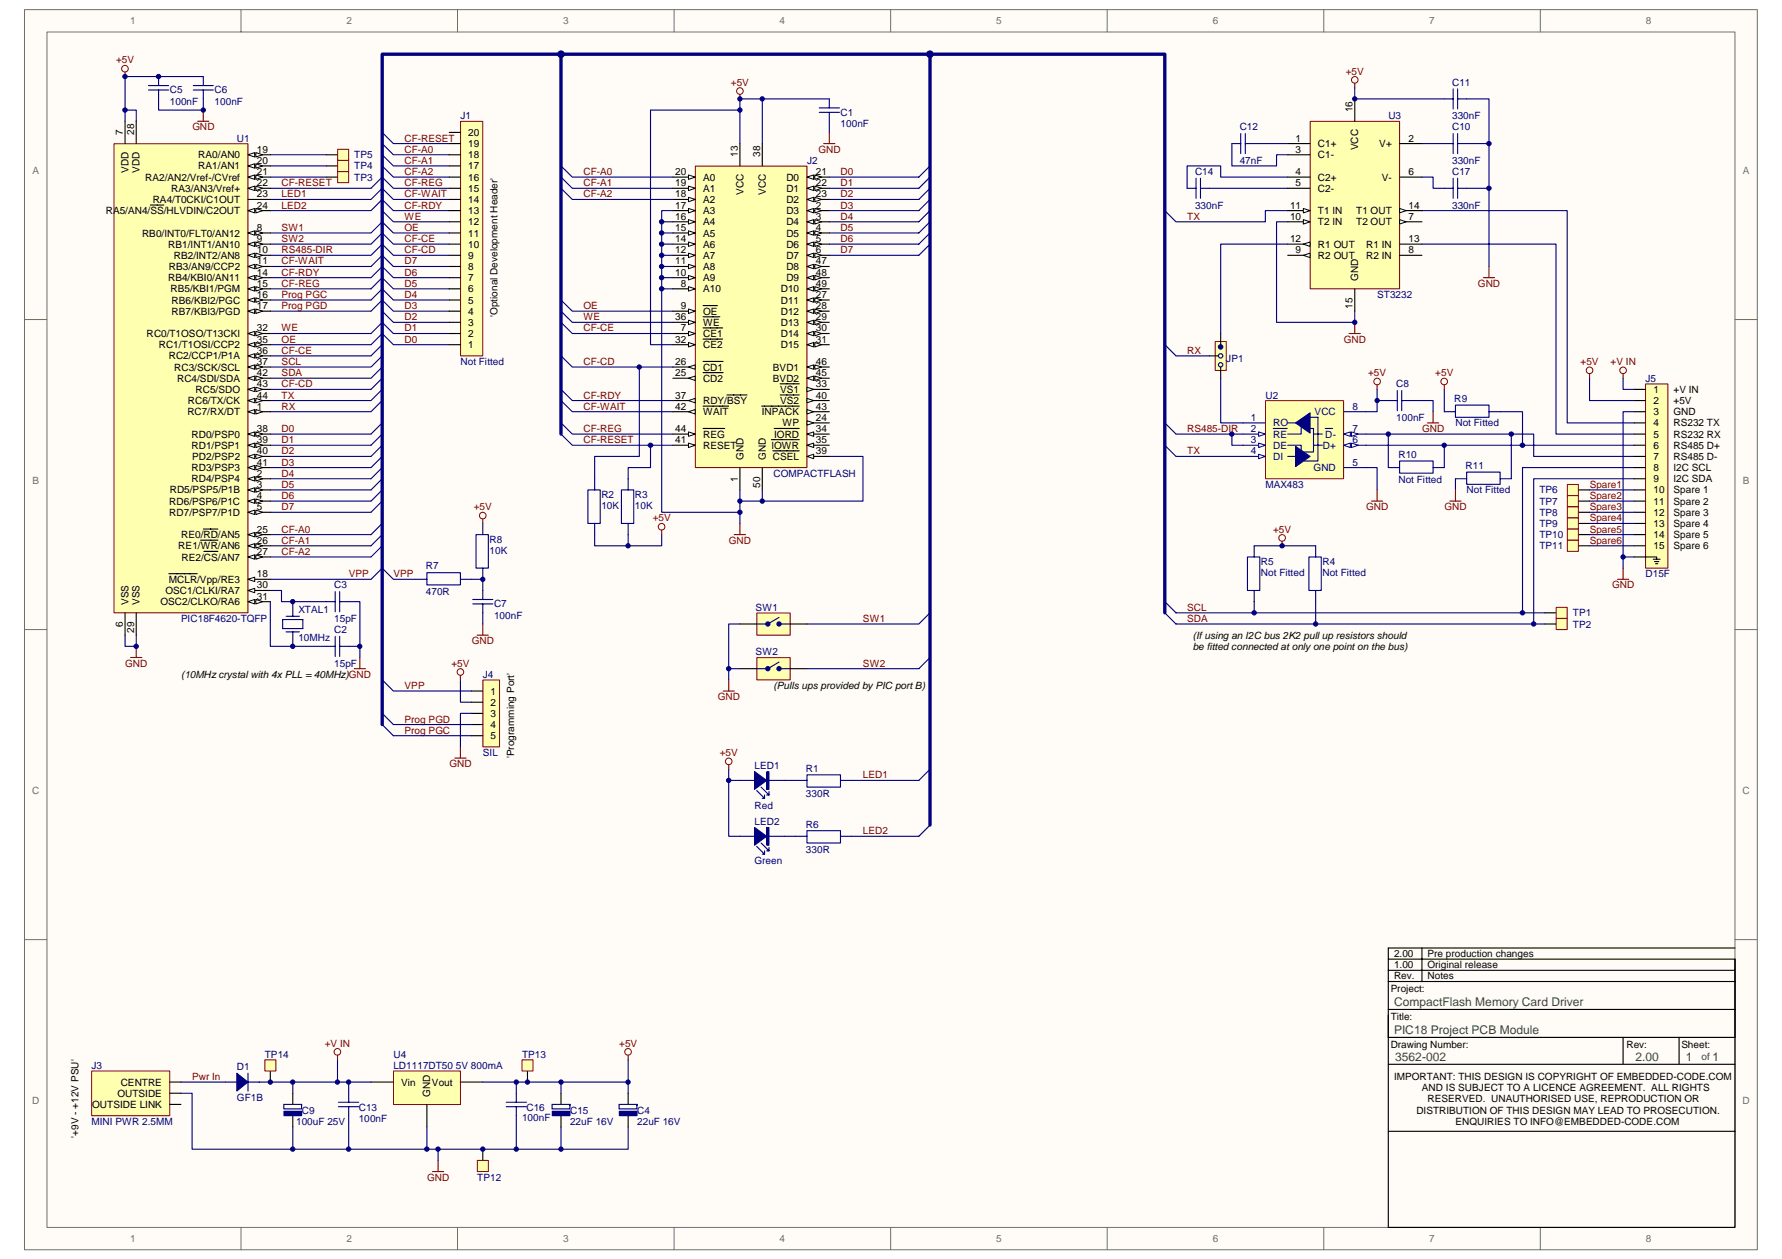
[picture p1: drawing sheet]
<svg xmlns="http://www.w3.org/2000/svg" width="297mm" height="210mm" viewBox="0 0 297 210" stroke-linecap="round" stroke-linejoin="round" font-family="sans-serif">
<defs><g id="words">
<g font-size="2" fill="#00753f">
<text x="232.4" y="167.7">CompactFlash Memory Card Driver</text>
<text x="232.4" y="172.4">PIC18 Project PCB Module</text>
<text x="232.6" y="176.8">3562-002</text>
<text x="272.6" y="176.8">2.00</text>
<text x="281" y="176.8">1</text>
<text x="285.5" y="176.8">1</text>
</g>
<g font-size="1.7" fill="#706f64">
<text x="21.7" y="4">1</text>
<text x="57.8" y="4">2</text>
<text x="93.9" y="4">3</text>
<text x="130" y="4">4</text>
<text x="166.1" y="4">5</text>
<text x="202.2" y="4">6</text>
<text x="238.2" y="4">7</text>
<text x="274.4" y="4">8</text>
<text x="5.4" y="28.9">A</text>
<text x="290.5" y="28.9">A</text>
<text x="5.4" y="80.6">B</text>
<text x="290.5" y="80.6">B</text>
<text x="5.4" y="132.3">C</text>
<text x="290.5" y="132.3">C</text>
<text x="5.4" y="184">D</text>
<text x="290.5" y="184">D</text>
<text x="21.7" y="207.1">1</text>
<text x="57.8" y="207.1">2</text>
<text x="93.9" y="207.1">3</text>
<text x="130" y="207.1">4</text>
<text x="166.1" y="207.1">5</text>
<text x="202.2" y="207.1">6</text>
<text x="238.2" y="207.1">7</text>
<text x="274.4" y="207.1">8</text>
</g>
<g font-size="1.7" fill="#800000">
<text x="19.3" y="10.6">+5V</text>
<text x="121.8" y="14.3">+5V</text>
<text x="224.3" y="12.4">+5V</text>
<text x="32.1" y="21.7">GND</text>
<text x="67.4" y="23.6">CF-RESET</text>
<text x="67.4" y="25.5">CF-A0</text>
<text x="67.4" y="27.3">CF-A1</text>
<text x="67.4" y="29.2">CF-A2</text>
<text x="97.3" y="29.2">CF-A0</text>
<text x="136.4" y="25.5">GND</text>
<text x="140.1" y="29.2">D0</text>
<text x="46.9" y="32.9">LED1</text>
<text x="46.9" y="34.8">LED2</text>
<text x="46.9" y="31.1">CF-RESET</text>
<text x="67.4" y="34.8">CF-RDY</text>
<text x="67.4" y="32.9">CF-WAIT</text>
<text x="67.4" y="31.1">CF-REG</text>
<text x="97.3" y="31.1">CF-A1</text>
<text x="97.3" y="32.9">CF-A2</text>
<text x="140.1" y="31.1">D1</text>
<text x="140.1" y="32.9">D2</text>
<text x="140.1" y="34.8">D3</text>
<text x="46.9" y="38.5">SW1</text>
<text x="46.9" y="40.4">SW2</text>
<text x="67.4" y="40.4">CF-CE</text>
<text x="67.4" y="38.5">OE</text>
<text x="67.4" y="36.6">WE</text>
<text x="140.1" y="36.6">D4</text>
<text x="140.1" y="38.5">D5</text>
<text x="140.1" y="40.4">D6</text>
<text x="197.9" y="36.6">TX</text>
<text x="46.9" y="46">CF-RDY</text>
<text x="46.9" y="44.1">CF-WAIT</text>
<text x="46.9" y="47.8">CF-REG</text>
<text x="46.9" y="42.2">RS485-DIR</text>
<text x="67.4" y="42.2">CF-CD</text>
<text x="67.4" y="47.8">D5</text>
<text x="67.4" y="46">D6</text>
<text x="67.4" y="44.1">D7</text>
<text x="140.1" y="42.2">D7</text>
<text x="246.4" y="47.8">GND</text>
<text x="46.9" y="49.7">Prog PGC</text>
<text x="46.9" y="51.5">Prog PGD</text>
<text x="67.4" y="53.4">D2</text>
<text x="67.4" y="51.5">D3</text>
<text x="67.4" y="49.7">D4</text>
<text x="97.3" y="51.5">OE</text>
<text x="97.3" y="53.4">WE</text>
<text x="46.9" y="59">CF-CE</text>
<text x="46.9" y="57.1">OE</text>
<text x="46.9" y="55.3">WE</text>
<text x="67.4" y="57.1">D0</text>
<text x="67.4" y="55.3">D1</text>
<text x="97.3" y="55.3">CF-CE</text>
<text x="197.9" y="59">RX</text>
<text x="224" y="57.1">GND</text>
<text x="46.9" y="60.9">SCL</text>
<text x="46.9" y="62.7">SDA</text>
<text x="46.9" y="64.6">CF-CD</text>
<text x="97.3" y="60.9">CF-CD</text>
<text x="228.1" y="62.7">+5V</text>
<text x="239.2" y="62.7">+5V</text>
<text x="263.5" y="60.9">+5V</text>
<text x="268.5" y="60.9">+V IN</text>
<text x="46.9" y="66.4">TX</text>
<text x="46.9" y="68.3">RX</text>
<text x="97.3" y="66.4">CF-RDY</text>
<text x="97.3" y="68.3">CF-WAIT</text>
<text x="46.9" y="72">D0</text>
<text x="46.9" y="73.9">D1</text>
<text x="46.9" y="75.8">D2</text>
<text x="46.9" y="77.6">D3</text>
<text x="97.3" y="73.9">CF-RESET</text>
<text x="97.3" y="72">CF-REG</text>
<text x="197.9" y="72">RS485-DIR</text>
<text x="197.9" y="75.8">TX</text>
<text x="237" y="72">GND</text>
<text x="46.9" y="79.5">D4</text>
<text x="46.9" y="81.3">D5</text>
<text x="46.9" y="83.2">D6</text>
<text x="265" y="81.3">Spare1</text>
<text x="265" y="83.2">Spare2</text>
<text x="46.9" y="85.1">D7</text>
<text x="46.9" y="88.8">CF-A0</text>
<text x="79" y="85.1">+5V</text>
<text x="108.8" y="86.9">+5V</text>
<text x="212.2" y="88.8">+5V</text>
<text x="227.7" y="85.1">GND</text>
<text x="240.8" y="85.1">GND</text>
<text x="265" y="85.1">Spare3</text>
<text x="265" y="86.9">Spare4</text>
<text x="265" y="88.8">Spare5</text>
<text x="46.9" y="90.7">CF-A1</text>
<text x="46.9" y="92.5">CF-A2</text>
<text x="121.5" y="90.7">GND</text>
<text x="265" y="90.7">Spare6</text>
<text x="58.1" y="96.2">VPP</text>
<text x="65.6" y="96.2">VPP</text>
<text x="197.9" y="101.8">SCL</text>
<text x="268.7" y="98.1">GND</text>
<text x="78.7" y="107.4">GND</text>
<text x="143.8" y="103.7">SW1</text>
<text x="197.9" y="103.7">SDA</text>
<text x="20.9" y="111.1">GND</text>
<text x="75.2" y="111.1">+5V</text>
<text x="143.8" y="111.1">SW2</text>
<text x="67.4" y="114.9">VPP</text>
<text x="119.6" y="116.7">GND</text>
<text x="67.4" y="120.5">Prog PGD</text>
<text x="67.4" y="122.3">Prog PGC</text>
<text x="74.9" y="127.9">GND</text>
<text x="120" y="126">+5V</text>
<text x="143.8" y="129.8">LED1</text>
<text x="143.8" y="139.1">LED2</text>
<text x="54.2" y="174.5">+V IN</text>
<text x="103.2" y="174.5">+5V</text>
<text x="32" y="180.1">Pwr In</text>
<text x="71.2" y="196.8">GND</text>
</g>
<g font-size="1.7" fill="#000080">
<text x="28.3" y="15.6">C5</text>
<text x="28.3" y="17.4">100nF</text>
<text x="35.8" y="15.6">C6</text>
<text x="35.8" y="17.4">100nF</text>
<text x="242.1" y="14.3">C11</text>
<text x="39.5" y="23.6">U1</text>
<text x="76.8" y="19.9">J1</text>
<text x="140.1" y="19.3">C1</text>
<text x="140.1" y="21.2">100nF</text>
<text x="206.6" y="21.7">C12</text>
<text x="231.4" y="19.9">U3</text>
<text x="242.1" y="19.9">330nF</text>
<text x="242.1" y="21.7">C10</text>
<text x="59.1" y="26.4">TP5</text>
<text x="59.1" y="28.3">TP4</text>
<text x="134.5" y="27.3">J2</text>
<text x="199.2" y="29.2">C14</text>
<text x="206.6" y="27.3">47nF</text>
<text x="242.1" y="27.3">330nF</text>
<text x="242.1" y="29.2">C17</text>
<text x="59.1" y="30.1">TP3</text>
<text x="199.2" y="34.8">330nF</text>
<text x="242.1" y="34.8">330nF</text>
<text x="229.6" y="49.7">ST3232</text>
<text x="76.8" y="60.9">Not Fitted</text>
<text x="204.4" y="60.3">JP1</text>
<text x="232.7" y="64.6">C8</text>
<text x="274.3" y="63.6">J5</text>
<text x="208.5" y="70.2">1</text>
<text x="210.9" y="66.4">U2</text>
<text x="212.2" y="71.1">RO</text>
<text x="219.1" y="69.2">VCC</text>
<text x="225.5" y="68.3">8</text>
<text x="232.7" y="70.2">100nF</text>
<text x="242.4" y="67">R9</text>
<text x="242.6" y="71.1">Not Fitted</text>
<text x="208.5" y="72">2</text>
<text x="208.5" y="73.9">3</text>
<text x="208.5" y="75.8">4</text>
<text x="212.2" y="73">RE</text>
<text x="212.2" y="74.8">DE</text>
<text x="212.2" y="76.7">DI</text>
<text x="220.5" y="74.8">D+</text>
<text x="220.9" y="73">D-</text>
<text x="225.5" y="73.9">6</text>
<text x="225.5" y="72">7</text>
<text x="225.5" y="77.6">5</text>
<text x="233.1" y="76.3">R10</text>
<text x="100.2" y="83">R2</text>
<text x="105.8" y="83">R3</text>
<text x="128.9" y="79.5">COMPACTFLASH</text>
<text x="210.9" y="81.3">MAX483</text>
<text x="219" y="78.5">GND</text>
<text x="233.1" y="80.6">Not Fitted</text>
<text x="244.3" y="78.2">R11</text>
<text x="244.5" y="82.3">Not Fitted</text>
<text x="256.6" y="82.3">TP6</text>
<text x="100.2" y="84.9">10K</text>
<text x="105.8" y="84.9">10K</text>
<text x="256.6" y="84.1">TP7</text>
<text x="256.6" y="86">TP8</text>
<text x="256.6" y="87.9">TP9</text>
<text x="256.6" y="89.7">TP10</text>
<text x="71" y="94.9">R7</text>
<text x="81.6" y="90.5">R8</text>
<text x="81.6" y="92.3">10K</text>
<text x="210.2" y="94.2">R5</text>
<text x="220.4" y="94.2">R4</text>
<text x="256.6" y="91.6">TP11</text>
<text x="55.7" y="98.1">C3</text>
<text x="71" y="99.2">470R</text>
<text x="82.4" y="101.3">C7</text>
<text x="126" y="101.8">SW1</text>
<text x="210.2" y="96.1">Not Fitted</text>
<text x="220.4" y="96.1">Not Fitted</text>
<text x="274.3" y="96.2">D15F</text>
<text x="30.2" y="103.7">PIC18F4620-TQFP</text>
<text x="49.7" y="102.2">XTAL1</text>
<text x="49.7" y="106.8">10MHz</text>
<text x="55.7" y="103.7">15pF</text>
<text x="55.7" y="105.6">C2</text>
<text x="82.4" y="103.1">100nF</text>
<text x="262.2" y="102.8">TP1</text>
<text x="262.2" y="104.6">TP2</text>
<text x="55.7" y="111.1">15pF</text>
<text x="80.5" y="113">J4</text>
<text x="126" y="109.3">SW2</text>
<text x="80.5" y="126">SIL</text>
<text x="125.8" y="128.3">LED1</text>
<text x="134.3" y="128.7">R1</text>
<text x="125.8" y="134.8">Red</text>
<text x="125.8" y="137.6">LED2</text>
<text x="134.3" y="132.9">330R</text>
<text x="134.3" y="138">R6</text>
<text x="134.3" y="142.3">330R</text>
<text x="125.8" y="144.1">Green</text>
<text x="15.3" y="178.2">J3</text>
<text x="39.5" y="178.4">D1</text>
<text x="44.2" y="176.3">TP14</text>
<text x="65.6" y="176.3">U4</text>
<text x="65.6" y="178.2">LD1117DT50 5V 800mA</text>
<text x="87" y="176.3">TP13</text>
<text x="39.5" y="183.6">GF1B</text>
<text x="50.3" y="185.7">C9</text>
<text x="59.8" y="185.3">C13</text>
<text x="87.8" y="185.3">C16</text>
<text x="95" y="185.7">C15</text>
<text x="106.2" y="185.7">C4</text>
<text x="15.3" y="187.5">MINI PWR 2.5MM</text>
<text x="49.4" y="187.5">100uF 25V</text>
<text x="59.8" y="187.1">100nF</text>
<text x="87" y="187">100nF</text>
<text x="95" y="187.5">22uF 16V</text>
<text x="106.2" y="187.5">22uF 16V</text>
<text x="79.6" y="196.8">TP12</text>
</g>
<g font-size="1.7">
<text x="20.5" y="22.5" transform="rotate(-90 20.5 22.5)">7</text>
<text x="22.3" y="22.5" transform="rotate(-90 22.3 22.5)">28</text>
<text x="78.1" y="22.7">20</text>
<text x="216" y="23.6">1</text>
<text x="225.5" y="18.7" transform="rotate(-90 225.5 18.7)">16</text>
<text x="234.8" y="23.6">2</text>
<text x="21.4" y="28.8" transform="rotate(-90 21.4 28.8)">VDD</text>
<text x="23.3" y="28.8" transform="rotate(-90 23.3 28.8)">VDD</text>
<text x="33.1" y="26.4">RA0/AN0</text>
<text x="33.1" y="28.3">RA1/AN1</text>
<text x="42.8" y="25.5">19</text>
<text x="42.8" y="27.3">20</text>
<text x="42.8" y="29.2">21</text>
<text x="78.1" y="28.3">17</text>
<text x="78.1" y="26.4">18</text>
<text x="78.1" y="24.5">19</text>
<text x="112.5" y="29.2">20</text>
<text x="123" y="26.2" transform="rotate(-90 123 26.2)">13</text>
<text x="126.7" y="26.2" transform="rotate(-90 126.7 26.2)">38</text>
<text x="136" y="29.2">21</text>
<text x="216" y="25.5">3</text>
<text x="216" y="29.2">4</text>
<text x="219.7" y="24.5">C1+</text>
<text x="219.7" y="26.4">C1-</text>
<text x="226.4" y="25.1" transform="rotate(-90 226.4 25.1)">VCC</text>
<text x="229.9" y="24.5">V+</text>
<text x="234.8" y="29.2">6</text>
<text x="17.6" y="35.7">RA5/AN4/SS/HLVDIN/C2OUT</text>
<text x="24.2" y="30.1">RA2/AN2/Vref-/CVref</text>
<text x="25.5" y="33.8">RA4/T0CKI/C1OUT</text>
<text x="28.5" y="32">RA3/AN3/Vref+</text>
<text x="42.8" y="31.1">22</text>
<text x="42.8" y="34.8">24</text>
<text x="42.8" y="32.9">23</text>
<text x="78.1" y="35.7">13</text>
<text x="78.1" y="33.8">14</text>
<text x="78.1" y="32">15</text>
<text x="78.1" y="30.1">16</text>
<text x="112.5" y="34.8">17</text>
<text x="112.5" y="32.9">18</text>
<text x="112.5" y="31.1">19</text>
<text x="117.2" y="35.7">A3</text>
<text x="117.2" y="33.8">A2</text>
<text x="117.2" y="32">A1</text>
<text x="117.2" y="30.1">A0</text>
<text x="123.9" y="32.5" transform="rotate(-90 123.9 32.5)">VCC</text>
<text x="127.6" y="32.5" transform="rotate(-90 127.6 32.5)">VCC</text>
<text x="131.1" y="35.7">D3</text>
<text x="131.1" y="30.1">D0</text>
<text x="131.1" y="32">D1</text>
<text x="131.1" y="33.8">D2</text>
<text x="136" y="34.8">2</text>
<text x="136" y="31.1">22</text>
<text x="136" y="32.9">23</text>
<text x="215" y="34.8">11</text>
<text x="216" y="31.1">5</text>
<text x="219.7" y="30.1">C2+</text>
<text x="219.7" y="32">C2-</text>
<text x="219.7" y="35.7">T1 IN</text>
<text x="226.1" y="35.7">T1 OUT</text>
<text x="230.3" y="30.1">V-</text>
<text x="234.8" y="34.8">14</text>
<text x="23.7" y="39.4">RB0/INT0/FLT0/AN12</text>
<text x="28" y="41.3">RB1/INT1/AN10</text>
<text x="42.8" y="40.4">9</text>
<text x="42.8" y="38.5">8</text>
<text x="78.1" y="41.3">10</text>
<text x="78.1" y="39.4">11</text>
<text x="78.1" y="37.6">12</text>
<text x="112.5" y="40.4">14</text>
<text x="112.5" y="38.5">15</text>
<text x="112.5" y="36.6">16</text>
<text x="117.2" y="41.3">A6</text>
<text x="117.2" y="39.4">A5</text>
<text x="117.2" y="37.6">A4</text>
<text x="131.1" y="37.6">D4</text>
<text x="131.1" y="39.4">D5</text>
<text x="131.1" y="41.3">D6</text>
<text x="136" y="36.6">3</text>
<text x="136" y="38.5">4</text>
<text x="136" y="40.4">5</text>
<text x="215" y="36.6">10</text>
<text x="215" y="40.4">12</text>
<text x="219.7" y="37.6">T2 IN</text>
<text x="219.7" y="41.3">R1 OUT</text>
<text x="226.1" y="37.6">T2 OUT</text>
<text x="227.7" y="41.3">R1 IN</text>
<text x="234.8" y="36.6">7</text>
<text x="234.8" y="40.4">13</text>
<text x="28" y="46.9">RB4/KBI0/AN11</text>
<text x="28.1" y="45">RB3/AN9/CCP2</text>
<text x="29" y="43.2">RB2/INT2/AN8</text>
<text x="42.8" y="46">14</text>
<text x="42.8" y="47.8">15</text>
<text x="42.8" y="44.1">11</text>
<text x="42.8" y="42.2">10</text>
<text x="78.1" y="46.9">7</text>
<text x="78.1" y="45">8</text>
<text x="78.1" y="43.2">9</text>
<text x="112.5" y="46">10</text>
<text x="112.5" y="44.1">11</text>
<text x="112.5" y="42.2">12</text>
<text x="113.5" y="47.8">8</text>
<text x="117.2" y="46.9">A9</text>
<text x="117.2" y="45">A8</text>
<text x="117.2" y="43.2">A7</text>
<text x="131.1" y="43.2">D7</text>
<text x="131.1" y="45">D8</text>
<text x="131.1" y="46.9">D9</text>
<text x="136" y="42.2">6</text>
<text x="136" y="44.1">47</text>
<text x="136" y="46">48</text>
<text x="136" y="47.8">49</text>
<text x="216" y="42.2">9</text>
<text x="219.7" y="43.2">R2 OUT</text>
<text x="226.4" y="46.9" transform="rotate(-90 226.4 46.9)">GND</text>
<text x="227.7" y="43.2">R2 IN</text>
<text x="234.8" y="42.2">8</text>
<text x="28.4" y="48.7">RB5/KBI1/PGM</text>
<text x="28.6" y="50.6">RB6/KBI2/PGC</text>
<text x="28.6" y="52.5">RB7/KBI3/PGD</text>
<text x="42.8" y="49.7">16</text>
<text x="42.8" y="51.5">17</text>
<text x="78.1" y="52.5">4</text>
<text x="78.1" y="50.6">5</text>
<text x="78.1" y="48.7">6</text>
<text x="82.9" y="52.8" transform="rotate(-90 82.9 52.8)">'Optional Development Header'</text>
<text x="112.5" y="53.4">36</text>
<text x="113.5" y="51.5">9</text>
<text x="117.2" y="48.7">A10</text>
<text x="117.2" y="52.5">OE</text>
<text x="130.2" y="50.6">D11</text>
<text x="130.2" y="52.5">D12</text>
<text x="130.2" y="48.7">D10</text>
<text x="136" y="49.7">27</text>
<text x="136" y="51.5">28</text>
<text x="136" y="53.4">29</text>
<text x="225.5" y="51.5" transform="rotate(-90 225.5 51.5)">15</text>
<text x="24.4" y="56.2">RC0/T1OSO/T13CKI</text>
<text x="26.5" y="58.1">RC1/T1OSI/CCP2</text>
<text x="28.1" y="59.9">RC2/CCP1/P1A</text>
<text x="42.8" y="57.1">35</text>
<text x="42.8" y="59">36</text>
<text x="42.8" y="55.3">32</text>
<text x="78.1" y="58.1">1</text>
<text x="78.1" y="56.2">2</text>
<text x="78.1" y="54.3">3</text>
<text x="112.5" y="57.1">32</text>
<text x="113.5" y="55.3">7</text>
<text x="117.2" y="56.2">CE1</text>
<text x="117.2" y="58.1">CE2</text>
<text x="117.2" y="54.3">WE</text>
<text x="130.2" y="54.3">D13</text>
<text x="130.2" y="56.2">D14</text>
<text x="130.2" y="58.1">D15</text>
<text x="136" y="55.3">30</text>
<text x="136" y="57.1">31</text>
<text x="29.1" y="61.8">RC3/SCK/SCL</text>
<text x="29.5" y="63.6">RC4/SDI/SDA</text>
<text x="32.6" y="65.5">RC5/SDO</text>
<text x="42.8" y="60.9">37</text>
<text x="42.8" y="62.7">42</text>
<text x="42.8" y="64.6">43</text>
<text x="112.5" y="62.7">25</text>
<text x="112.5" y="60.9">26</text>
<text x="117.2" y="63.6">CD2</text>
<text x="117.2" y="61.8">CD1</text>
<text x="128.8" y="63.6">BVD2</text>
<text x="128.8" y="61.8">BVD1</text>
<text x="130.1" y="65.5">VS1</text>
<text x="136" y="64.6">33</text>
<text x="136" y="62.7">45</text>
<text x="136" y="60.9">46</text>
<text x="275.6" y="65.5">1</text>
<text x="279" y="65.5">+V IN</text>
<text x="31.2" y="69.2">RC7/RX/DT</text>
<text x="31.3" y="67.4">RC6/TX/CK</text>
<text x="42.8" y="68.3">1</text>
<text x="42.8" y="66.4">44</text>
<text x="112.5" y="66.4">37</text>
<text x="112.5" y="68.3">42</text>
<text x="117.2" y="67.4">RDY/BSY</text>
<text x="117.2" y="69.2">WAIT</text>
<text x="127" y="69.2">INPACK</text>
<text x="130.1" y="67.4">VS2</text>
<text x="130.4" y="71.1">WP</text>
<text x="136" y="66.4">40</text>
<text x="136" y="70.2">24</text>
<text x="136" y="68.3">43</text>
<text x="275.6" y="67.4">2</text>
<text x="275.6" y="69.2">3</text>
<text x="275.6" y="71.1">4</text>
<text x="279" y="67.4">+5V</text>
<text x="279" y="69.2">GND</text>
<text x="279" y="71.1">RS232 TX</text>
<text x="31.9" y="73">RD0/PSP0</text>
<text x="31.9" y="74.8">RD1/PSP1</text>
<text x="32" y="76.7">PD2/PSP2</text>
<text x="42.8" y="72">38</text>
<text x="42.8" y="73.9">39</text>
<text x="42.8" y="77.6">41</text>
<text x="42.8" y="75.8">40</text>
<text x="112.5" y="73.9">41</text>
<text x="112.5" y="72">44</text>
<text x="117.2" y="74.8">RESET</text>
<text x="117.2" y="73">REG</text>
<text x="123.9" y="76.7" transform="rotate(-90 123.9 76.7)">GND</text>
<text x="127.6" y="76.7" transform="rotate(-90 127.6 76.7)">GND</text>
<text x="128.6" y="74.8">IOWR</text>
<text x="128.8" y="76.7">CSEL</text>
<text x="129" y="73">IORD</text>
<text x="136" y="72">34</text>
<text x="136" y="75.8">39</text>
<text x="136" y="73.9">35</text>
<text x="275.6" y="73">5</text>
<text x="275.6" y="74.8">6</text>
<text x="275.6" y="76.7">7</text>
<text x="279" y="73">RS232 RX</text>
<text x="279" y="74.8">RS485 D+</text>
<text x="279" y="76.7">RS485 D-</text>
<text x="28.3" y="82.3">RD5/PSP5/P1B</text>
<text x="31.9" y="78.5">RD3/PSP3</text>
<text x="31.9" y="80.4">RD4/PSP4</text>
<text x="42.8" y="79.5">2</text>
<text x="42.8" y="83.2">4</text>
<text x="42.8" y="81.3">3</text>
<text x="123" y="80.4" transform="rotate(-90 123 80.4)">1</text>
<text x="126.7" y="81.3" transform="rotate(-90 126.7 81.3)">50</text>
<text x="275.6" y="78.5">8</text>
<text x="275.6" y="80.4">9</text>
<text x="275.6" y="82.3">10</text>
<text x="279" y="80.4">I2C SDA</text>
<text x="279" y="78.5">I2C SCL</text>
<text x="279" y="82.3">Spare 1</text>
<text x="28.2" y="84.1">RD6/PSP6/P1C</text>
<text x="28.2" y="86">RD7/PSP7/P1D</text>
<text x="30.2" y="89.7">RE0/RD/AN5</text>
<text x="42.8" y="88.8">25</text>
<text x="42.8" y="85.1">5</text>
<text x="275.6" y="84.1">11</text>
<text x="275.6" y="86">12</text>
<text x="275.6" y="87.9">13</text>
<text x="275.6" y="89.7">14</text>
<text x="279" y="84.1">Spare 2</text>
<text x="279" y="86">Spare 3</text>
<text x="279" y="87.9">Spare 4</text>
<text x="279" y="89.7">Spare 5</text>
<text x="29.7" y="91.6">RE1/WR/AN6</text>
<text x="30.3" y="93.5">RE2/CS/AN7</text>
<text x="42.8" y="90.7">26</text>
<text x="42.8" y="92.5">27</text>
<text x="275.6" y="91.6">15</text>
<text x="279" y="91.6">Spare 6</text>
<text x="21.4" y="100.9" transform="rotate(-90 21.4 100.9)">VSS</text>
<text x="23.3" y="100.9" transform="rotate(-90 23.3 100.9)">VSS</text>
<text x="26.8" y="100.9">OSC2/CLKO/RA6</text>
<text x="27.6" y="99">OSC1/CLKI/RA7</text>
<text x="28.2" y="97.2">MCLR/Vpp/RE3</text>
<text x="42.8" y="98.1">30</text>
<text x="42.8" y="96.2">18</text>
<text x="42.8" y="100">31</text>
<text x="20.5" y="104.6" transform="rotate(-90 20.5 104.6)">6</text>
<text x="22.3" y="105.5" transform="rotate(-90 22.3 105.5)">29</text>
<text x="198.8" y="106.5">(If using an I2C bus 2K2 pull up resistors should</text>
<text x="30.2" y="113">(10MHz crystal with 4x PLL = 40MHz)GND</text>
<text x="198.8" y="108.4">be fitted connected at only one point on the bus)</text>
<text x="81.8" y="115.8">1</text>
<text x="81.8" y="117.7">2</text>
<text x="81.8" y="119.5">3</text>
<text x="128.9" y="114.9">(Pulls ups provided by PIC port B)</text>
<text x="81.8" y="121.4">4</text>
<text x="81.8" y="123.3">5</text>
<text x="85.7" y="126.4" transform="rotate(-90 85.7 126.4)">'Programming Port'</text>
<text x="232.4" y="159.6">2.00</text>
<text x="232.4" y="161.4">1.00</text>
<text x="238" y="161.4">Original release</text>
<text x="238" y="159.6">Pre production changes</text>
<text x="231.8" y="165.4">Project:</text>
<text x="232.4" y="163.3">Rev.</text>
<text x="238" y="163.3">Notes</text>
<text x="231.8" y="170">Title:</text>
<text x="231.8" y="174.7">Drawing Number:</text>
<text x="271.1" y="174.7">Rev:</text>
<text x="280.3" y="174.7">Sheet:</text>
<text x="15.4" y="184.7">OUTSIDE LINK</text>
<text x="19.6" y="182.9">OUTSIDE</text>
<text x="20.1" y="181">CENTRE</text>
<text x="66.9" y="181">Vin</text>
<text x="71.7" y="182.8" transform="rotate(-90 71.7 182.8)">GND</text>
<text x="72" y="181">Vout</text>
<text x="232.4" y="180.1">IMPORTANT: THIS DESIGN IS COPYRIGHT OF EMBEDDED-CODE.COM</text>
<text x="236.1" y="185.7">DISTRIBUTION OF THIS DESIGN MAY LEAD TO PROSECUTION.</text>
<text x="237" y="181.9">AND IS SUBJECT TO A LICENCE AGREEMENT. ALL RIGHTS</text>
<text x="238" y="183.8">RESERVED. UNAUTHORISED USE, REPRODUCTION OR</text>
<text x="13.1" y="189.7" transform="rotate(-90 13.1 189.7)">'+9V - +12V PSU'</text>
<text x="242.6" y="187.5">ENQUIRIES TO INFO@EMBEDDED-CODE.COM</text>
</g>
<text font-size="1.7" fill="#00753f" x="283.6" y="176.7">of</text>
</g></defs>
<path d="M4.1 1.6h288.8v206.8h-288.8z" fill="#fffcf8"/>
<path d="M4.1 1.6h288.8v206.8h-288.8z" fill="none" stroke="#706f64" stroke-width=".17"/>
<path d="M7.8 5.4h281.4v199.2h-281.4z" fill="#fffcf8"/>
<g fill="none" stroke="#706f64" stroke-width=".17">
<path d="M7.8 5.3h281.4v199.3h-281.4zM40.2 1.6v3.7M76.3 1.6v3.7M112.4 1.6v3.7M148.5 1.6v3.7M184.5 1.6v3.7M220.7 1.6v3.7M256.7 1.6v3.7M4.1 53.3h3.7M289.2 53.3h3.7M4.1 105h3.7M289.2 105h3.7"/>
<path d="M4.1 156.7h3.7M289.2 156.7h3.7M40.2 204.6v3.8M76.3 204.6v3.8M112.4 204.6v3.8M148.5 204.6v3.8M184.5 204.6v3.8M220.7 204.6v3.8M256.7 204.6v3.8"/>
</g>
<path d="M231.4 163.6h57.8v41h-57.8zM231.4 173h57.8M231.4 168.3h57.8M231.4 177.4h57.8M270.5 173v4.4M279.9 173v4.4M231.4 188.6h57.8" fill="none" stroke="#000" stroke-width=".19"/>
<path d="M33.9 18.4v1.8M33 20.2h1.8M75.8 126.4h1.9M76.7 124.5v1.9" fill="none" stroke="#800000" stroke-width=".19"/>
<path d="M45.1 50h16.7M45.1 51.9h16.7M78.6 118.9h-1.9v5.6" fill="none" stroke="#000080" stroke-width=".19"/>
<path d="M80.5 113.4h2.8v11.1h-2.8z" fill="#ffffb0"/>
<path d="M80.5 113.4h2.8v11.1h-2.8z" fill="none" stroke="#800000" stroke-width=".17"/>
<path d="M78.6 115.2h1.9M78.6 117.1h1.9M78.6 118.9h1.9M78.6 120.8h1.9M78.6 122.7h1.9" fill="none" stroke="#000" stroke-width=".19"/>
<g fill="none" stroke="#000080" stroke-width=".19">
<path d="M63.7 31.4l-1.9 1.9h-16.7M63.7 37l-1.9 1.8h-16.7M63.7 38.8l-1.9 1.9h-16.7M63.7 59.3l-1.9 1.9h-16.7M63.7 40.7l-1.9 1.9h-16.7M63.7 46.3l-1.9 1.9M63.7 44.4l-1.9 1.9M63.7 53.7l-1.9 1.9M63.7 55.6l-1.9 1.9M63.7 57.5l-1.9 1.8M63.7 42.6l-1.9 1.8M63.7 61.2l-1.9 1.9h-16.7"/>
<path d="M63.7 64.9l-1.9 1.9h-16.7M63.7 66.8l-1.9 1.8h-16.7M63.7 63.1l-1.9 1.8M63.7 70.5l-1.9 1.9M63.7 72.4l-1.9 1.8M63.7 74.2l-1.9 1.9M63.7 76.1l-1.9 1.9M63.7 78l-1.9 1.8M63.7 79.8l-1.9 1.9M63.7 91l-1.9 1.9M63.7 89.1l-1.9 1.9M63.7 87.3l-1.9 1.8"/>
<path d="M63.7 81.7l-1.9 1.8M63.7 83.5l-1.9 1.9"/>
</g>
<path d="M115.9 27.7h18.6v50.3h-18.6z" fill="#ffffb0"/>
<path d="M115.9 27.7h18.6v50.3h-18.6z" fill="none" stroke="#800000" stroke-width=".17"/>
<path d="M134.5 35.1h3.7M123.3 78v3.7" fill="none" stroke="#000" stroke-width=".19"/>
<g fill="#fffcf8" stroke="#000" stroke-width=".17">
<path d="M134.5 35.1l1.1-.3v.7z"/>
<path d="M135.8 34.8l1.1 .3-1.1 .4z"/>
</g>
<path d="M134.5 37h3.7" fill="none" stroke="#000" stroke-width=".19"/>
<g fill="#fffcf8" stroke="#000" stroke-width=".17">
<path d="M134.5 37l1.1-.4v.8z"/>
<path d="M135.8 36.6l1.1 .4-1.1 .4z"/>
</g>
<path d="M134.5 38.8h3.7" fill="none" stroke="#000" stroke-width=".19"/>
<g fill="#fffcf8" stroke="#000" stroke-width=".17">
<path d="M134.5 38.8l1.1-.3v.7z"/>
<path d="M135.8 38.5l1.1 .3-1.1 .4z"/>
</g>
<path d="M134.5 40.7h3.7" fill="none" stroke="#000" stroke-width=".19"/>
<g fill="#fffcf8" stroke="#000" stroke-width=".17">
<path d="M134.5 40.7l1.1-.4v.8z"/>
<path d="M135.8 40.3l1.1 .4-1.1 .4z"/>
</g>
<path d="M134.5 42.6h3.7" fill="none" stroke="#000" stroke-width=".19"/>
<g fill="#fffcf8" stroke="#000" stroke-width=".17">
<path d="M134.5 42.6l1.1-.4v.7z"/>
<path d="M135.8 42.2l1.1 .4-1.1 .3z"/>
</g>
<path d="M112.2 55.6h3.7" fill="none" stroke="#000" stroke-width=".19"/>
<path d="M114.8 55.2l1.1 .4-1.1 .4z" fill="#fffcf8" stroke="#000" stroke-width=".17"/>
<path d="M112.2 48.2h3.7M117.2 54.7h3.3" fill="none" stroke="#000" stroke-width=".19"/>
<path d="M114.8 47.8l1.1 .4-1.1 .3z" fill="#fffcf8" stroke="#000" stroke-width=".17"/>
<path d="M112.2 51.9h3.7" fill="none" stroke="#000" stroke-width=".19"/>
<path d="M114.8 51.5l1.1 .4-1.1 .4z" fill="#fffcf8" stroke="#000" stroke-width=".17"/>
<path d="M112.2 46.3h3.7M117.2 50.9h2.4" fill="none" stroke="#000" stroke-width=".19"/>
<path d="M114.8 45.9l1.1 .4-1.1 .4z" fill="#fffcf8" stroke="#000" stroke-width=".17"/>
<path d="M112.2 44.4h3.7" fill="none" stroke="#000" stroke-width=".19"/>
<path d="M114.8 44.1l1.1 .3-1.1 .4z" fill="#fffcf8" stroke="#000" stroke-width=".17"/>
<path d="M112.2 42.6h3.7" fill="none" stroke="#000" stroke-width=".19"/>
<path d="M114.8 42.2l1.1 .4-1.1 .3z" fill="#fffcf8" stroke="#000" stroke-width=".17"/>
<path d="M123.3 23.9v3.8M112.2 40.7h3.7" fill="none" stroke="#000" stroke-width=".19"/>
<path d="M114.8 40.3l1.1 .4-1.1 .4z" fill="#fffcf8" stroke="#000" stroke-width=".17"/>
<path d="M112.2 38.8h3.7" fill="none" stroke="#000" stroke-width=".19"/>
<path d="M114.8 38.5l1.1 .3-1.1 .4z" fill="#fffcf8" stroke="#000" stroke-width=".17"/>
<path d="M112.2 37h3.7" fill="none" stroke="#000" stroke-width=".19"/>
<path d="M114.8 36.6l1.1 .4-1.1 .4z" fill="#fffcf8" stroke="#000" stroke-width=".17"/>
<path d="M112.2 35.1h3.7" fill="none" stroke="#000" stroke-width=".19"/>
<path d="M114.8 34.8l1.1 .3-1.1 .4z" fill="#fffcf8" stroke="#000" stroke-width=".17"/>
<path d="M112.2 33.3h3.7" fill="none" stroke="#000" stroke-width=".19"/>
<path d="M114.8 32.9l1.1 .4-1.1 .3z" fill="#fffcf8" stroke="#000" stroke-width=".17"/>
<path d="M112.2 31.4h3.7" fill="none" stroke="#000" stroke-width=".19"/>
<path d="M114.8 31l1.1 .4-1.1 .4z" fill="#fffcf8" stroke="#000" stroke-width=".17"/>
<path d="M112.2 29.5h3.7" fill="none" stroke="#000" stroke-width=".19"/>
<path d="M114.8 29.2l1.1 .3-1.1 .4z" fill="#fffcf8" stroke="#000" stroke-width=".17"/>
<path d="M134.5 29.5h3.7" fill="none" stroke="#000" stroke-width=".19"/>
<g fill="#fffcf8" stroke="#000" stroke-width=".17">
<path d="M134.5 29.5l1.1-.3v.7z"/>
<path d="M135.8 29.2l1.1 .3-1.1 .4z"/>
</g>
<path d="M134.5 31.4h3.7" fill="none" stroke="#000" stroke-width=".19"/>
<g fill="#fffcf8" stroke="#000" stroke-width=".17">
<path d="M134.5 31.4l1.1-.4v.8z"/>
<path d="M135.8 31l1.1 .4-1.1 .4z"/>
</g>
<path d="M134.5 33.3h3.7" fill="none" stroke="#000" stroke-width=".19"/>
<g fill="#fffcf8" stroke="#000" stroke-width=".17">
<path d="M134.5 33.3l1.1-.4v.7z"/>
<path d="M135.8 32.9l1.1 .4-1.1 .3z"/>
</g>
<path d="M134.5 70.5h3.7" fill="none" stroke="#000" stroke-width=".19"/>
<path d="M134.5 70.1l1.1 .4-1.1 .4z" fill="#fffcf8" stroke="#000" stroke-width=".17"/>
<path d="M112.2 63.1h3.7" fill="none" stroke="#000" stroke-width=".19"/>
<path d="M114.8 63.1l1.1-.4v.7z" fill="#fffcf8" stroke="#000" stroke-width=".17"/>
<path d="M112.2 61.2h3.7M117.2 62.1h3.3" fill="none" stroke="#000" stroke-width=".19"/>
<path d="M114.8 61.2l1.1-.4v.8z" fill="#fffcf8" stroke="#000" stroke-width=".17"/>
<path d="M134.5 50h3.7M117.2 60.3h3.3" fill="none" stroke="#000" stroke-width=".19"/>
<g fill="#fffcf8" stroke="#000" stroke-width=".17">
<path d="M134.5 50l1.1-.3v.7z"/>
<path d="M135.8 49.7l1.1 .3-1.1 .4z"/>
</g>
<path d="M134.5 51.9h3.7" fill="none" stroke="#000" stroke-width=".19"/>
<g fill="#fffcf8" stroke="#000" stroke-width=".17">
<path d="M134.5 51.9l1.1-.4v.8z"/>
<path d="M135.8 51.5l1.1 .4-1.1 .4z"/>
</g>
<path d="M134.5 53.7h3.7" fill="none" stroke="#000" stroke-width=".19"/>
<g fill="#fffcf8" stroke="#000" stroke-width=".17">
<path d="M134.5 53.7l1.1-.3v.7z"/>
<path d="M135.8 53.4l1.1 .3-1.1 .4z"/>
</g>
<path d="M134.5 55.6h3.7" fill="none" stroke="#000" stroke-width=".19"/>
<g fill="#fffcf8" stroke="#000" stroke-width=".17">
<path d="M134.5 55.6l1.1-.4v.8z"/>
<path d="M135.8 55.2l1.1 .4-1.1 .4z"/>
</g>
<path d="M134.5 57.5h3.7" fill="none" stroke="#000" stroke-width=".19"/>
<g fill="#fffcf8" stroke="#000" stroke-width=".17">
<path d="M134.5 57.5l1.1-.4v.7z"/>
<path d="M135.8 57.1l1.1 .4-1.1 .3z"/>
</g>
<path d="M112.2 57.5h3.7" fill="none" stroke="#000" stroke-width=".19"/>
<path d="M114.8 57.1l1.1 .4-1.1 .3z" fill="#fffcf8" stroke="#000" stroke-width=".17"/>
<path d="M117.2 56.5h3.3M134.5 64.9h3.7" fill="none" stroke="#000" stroke-width=".19"/>
<path d="M134.5 64.6l1.1 .3-1.1 .4z" fill="#fffcf8" stroke="#000" stroke-width=".17"/>
<path d="M130 64h3.2M134.5 72.4h3.7" fill="none" stroke="#000" stroke-width=".19"/>
<path d="M134.5 72.4l1.1-.4v.7z" fill="#fffcf8" stroke="#000" stroke-width=".17"/>
<path d="M129 71.4h4.2M134.5 74.2h3.7" fill="none" stroke="#000" stroke-width=".19"/>
<path d="M134.5 74.2l1.1-.3v.7z" fill="#fffcf8" stroke="#000" stroke-width=".17"/>
<path d="M112.2 53.7h3.7M128.6 73.3h4.6" fill="none" stroke="#000" stroke-width=".19"/>
<path d="M114.8 53.4l1.1 .3-1.1 .4z" fill="#fffcf8" stroke="#000" stroke-width=".17"/>
<path d="M117.2 52.8h2.8M112.2 66.8h3.7" fill="none" stroke="#000" stroke-width=".19"/>
<path d="M114.8 66.8l1.1-.4v.8z" fill="#fffcf8" stroke="#000" stroke-width=".17"/>
<path d="M127.1 23.9v3.8M121.2 65.8h3.3M134.5 76.1h3.7" fill="none" stroke="#000" stroke-width=".19"/>
<path d="M134.5 76.1l1.1-.4v.8z" fill="#fffcf8" stroke="#000" stroke-width=".17"/>
<path d="M128.8 75.2h4.4M134.5 66.8h3.7" fill="none" stroke="#000" stroke-width=".19"/>
<path d="M134.5 66.4l1.1 .4-1.1 .4z" fill="#fffcf8" stroke="#000" stroke-width=".17"/>
<path d="M112.2 74.2h3.7M130 65.8h3.2" fill="none" stroke="#000" stroke-width=".19"/>
<path d="M114.8 73.9l1.1 .3-1.1 .4z" fill="#fffcf8" stroke="#000" stroke-width=".17"/>
<path d="M112.2 68.6h3.7" fill="none" stroke="#000" stroke-width=".19"/>
<path d="M114.8 68.6l1.1-.3v.7z" fill="#fffcf8" stroke="#000" stroke-width=".17"/>
<path d="M117.2 67.7h4.3M134.5 68.6h3.7" fill="none" stroke="#000" stroke-width=".19"/>
<path d="M134.5 68.3l1.1 .3-1.1 .4z" fill="#fffcf8" stroke="#000" stroke-width=".17"/>
<path d="M112.2 72.4h3.7M127 67.7h6.2" fill="none" stroke="#000" stroke-width=".19"/>
<path d="M114.8 72l1.1 .4-1.1 .3z" fill="#fffcf8" stroke="#000" stroke-width=".17"/>
<path d="M117.2 71.4h3.6M134.5 63.1h3.7" fill="none" stroke="#000" stroke-width=".19"/>
<g fill="#fffcf8" stroke="#000" stroke-width=".17">
<path d="M134.5 63.1l1.1-.4v.7z"/>
<path d="M135.8 62.7l1.1 .4-1.1 .3z"/>
</g>
<path d="M134.5 61.2h3.7" fill="none" stroke="#000" stroke-width=".19"/>
<g fill="#fffcf8" stroke="#000" stroke-width=".17">
<path d="M134.5 61.2l1.1-.4v.8z"/>
<path d="M135.8 60.8l1.1 .4-1.1 .4z"/>
</g>
<path d="M134.5 44.4h3.7" fill="none" stroke="#000" stroke-width=".19"/>
<g fill="#fffcf8" stroke="#000" stroke-width=".17">
<path d="M134.5 44.4l1.1-.3v.7z"/>
<path d="M135.8 44.1l1.1 .3-1.1 .4z"/>
</g>
<path d="M134.5 46.3h3.7" fill="none" stroke="#000" stroke-width=".19"/>
<g fill="#fffcf8" stroke="#000" stroke-width=".17">
<path d="M134.5 46.3l1.1-.4v.8z"/>
<path d="M135.8 45.9l1.1 .4-1.1 .4z"/>
</g>
<path d="M134.5 48.2h3.7" fill="none" stroke="#000" stroke-width=".19"/>
<g fill="#fffcf8" stroke="#000" stroke-width=".17">
<path d="M134.5 48.2l1.1-.4v.7z"/>
<path d="M135.8 47.8l1.1 .4-1.1 .3z"/>
</g>
<path d="M127.1 78v3.7M289.2 159.9v13.1M231.4 169.2v3.8" fill="none" stroke="#000" stroke-width=".19"/>
<g fill="none" stroke="#800000" stroke-width=".19">
<path d="M20.8 12v.8M123.3 15.7v.8M225.8 13.9v.7M137.3 23.9h1.9M138.2 22.1v1.8M224.9 55.6h1.9M225.8 53.7v1.9M247.3 46.3h1.8M248.2 44.4v1.9M229.5 64.2v.7M238 70.5h1.8M238.9 68.6v1.9"/>
<path d="M240.7 64.2v.7M110.3 88.4v.7M122.4 89.1h1.9M123.3 87.3v1.8M228.6 83.5h1.9M229.5 81.7v1.8M241.7 83.5h1.8M242.6 81.7v1.8M269.6 96.6h1.9M270.5 94.7v1.9M76.7 112.6v.7"/>
</g>
<g fill="none" stroke="#800000" stroke-width=".17">
<circle cx="20.8" cy="11.5" r=".55"/>
<circle cx="123.3" cy="15.2" r=".55"/>
<circle cx="225.8" cy="13.3" r=".55"/>
<circle cx="229.5" cy="63.6" r=".55"/>
<circle cx="240.7" cy="63.6" r=".55"/>
<circle cx="110.3" cy="87.8" r=".55"/>
<circle cx="76.7" cy="112" r=".55"/>
</g>
<g fill="none" stroke="#000080" stroke-width=".19">
<path d="M20.8 18.4h1.9v1.8M26.4 16.5v1.9h7.5v-1.9M33.9 12.8h-13.1v7.4M123.3 18.4h-14.9v39.1h3.8M127.1 16.5v7.4M138.2 16.5h-14.9v7.4M225.8 14.6v1.9h14.9M244.5 16.5h3.7v27.9M63.7 33.3l-1.9 1.8h-16.7M93.5 27.7l1.9 1.8h16.8M93.5 29.5l1.9 1.9h16.8M93.5 31.4l1.9 1.9h16.8"/>
<path d="M110.3 37h1.9M110.3 38.8h1.9M112.2 35.1h-1.9v50.3h13M138.2 20.2v1.9M155 27.7l-1.8 1.8h-15M155 29.5l-1.8 1.9h-15M155 31.4l-1.8 1.9h-15M155 33.3l-1.8 1.8h-15M155 35.1l-1.8 1.9h-15M155 37l-1.8 1.8h-15M155 38.8l-1.8 1.9h-15M194.2 35.1l1.8 1.9h14.9v-1.9h3.7"/>
<path d="M201.6 31.4h13M205.3 23.9v3.8h7.5v-1.9h1.8M209.1 23.9h5.5M214.6 29.5h-11.1v-1.8h-5.6v3.7M214.6 37h-1.8v16.7h13v-1.8M237 29.5h1.9v1.9h1.8M237 35.1h24.2v35.4h11.2M237 23.9h3.7M244.5 31.4h3.7M244.5 23.9h3.7M93.5 50l1.9 1.9h16.8M93.5 51.9l1.9 1.8h16.8"/>
<path d="M93.5 53.7l1.9 1.9h16.8M93.5 59.3l1.9 1.9h16.8M110.3 40.7h1.9M110.3 42.6h1.9M110.3 44.4h1.9M110.3 46.3h1.9M110.3 48.2h1.9M155 40.7l-1.8 1.9h-15M194.2 57.5l1.8 1.8h5.6M214.6 40.7h-11.1v14.9M237 40.7h22.4v31.7h13M93.5 64.9l1.9 1.9h16.8"/>
<path d="M93.5 66.8l1.9 1.8h16.8M93.5 72.4l1.9 1.8h16.8M93.5 70.5l1.9 1.9h16.8M106.6 61.2v14.9h-7.5v3.7M108.4 74.2v3.8h-3.7v1.8M138.2 76.1h5.6v7.4h-20.5M194.2 74.2l1.8 1.9h11.2M194.2 70.5l1.8 1.9h9.3M203.5 63.1v7.4h3.7M207.2 72.4h-1.9v1.8h1.9M227.7 78h1.8v3.7M227.7 72.4h24.2v7.4h-1.8"/>
<path d="M227.7 74.2h44.7M229.5 64.9v3.7h-1.8M229.5 66.8h1.9M231.4 72.4v5.6M235.2 66.8h3.7v1.8M240.7 64.9v3.7h1.9M240.7 74.2v3.8M242.6 67.5h5.6v2.1h-5.6zM244.5 78.7h5.6v2.1h-5.6zM244.5 79.8h-1.9v1.9M248.2 68.6h5.6v5.6M251.9 72.4h3.7v3.7h16.8"/>
<path d="M272.4 78h-18.6v24.2h-57.8l-1.8-1.9M272.4 79.8h-16.8v24.2h-59.6l-1.8-1.8M99.1 89.1v1.9h11.2v-1.9M104.7 89.1v1.9M123.3 81.7v5.6M127.1 81.7v1.8M76.7 113.3v3.8h1.9M123.3 130.1h2.5M126.1 131.8l1.3 1.3v-.6M126.9 131.2l1.3 1.3v-.5M127.1 133.1h.3M127.8 132.5h.4"/>
<path d="M128.2 130.1h2.6"/>
</g>
<path d="M93.5 9v63.4M63.7 120.8v-111.8h91.3v128.6" fill="none" stroke="#000080" stroke-width=".56"/>
<path d="M128 128.7v2.9" fill="none" stroke="#000080" stroke-width=".34"/>
<path d="M127.8 128.7h.4v2.9h-.4z" fill="none" stroke="#000080" stroke-width=".17"/>
<path d="M125.8 128.6l2 1.5-2 1.5z" fill="#000080" stroke="#000080" stroke-width=".17"/>
<path d="M211 66.8h13v13h-13z" fill="#ffffb0"/>
<path d="M210.9 66.8h13.1v13h-13.1z" fill="none" stroke="#800000" stroke-width=".17"/>
<path d="M207.2 70.5h3.7M207.2 72.4h3.7" fill="none" stroke="#000080" stroke-width=".19"/>
<path d="M209.8 72l1.1 .4-1.1 .3z" fill="#fffcf8" stroke="#000080" stroke-width=".17"/>
<path d="M207.2 74.2h3.7M212.2 71.4h2.4" fill="none" stroke="#000080" stroke-width=".19"/>
<path d="M209.8 73.9l1.1 .3-1.1 .4z" fill="#fffcf8" stroke="#000080" stroke-width=".17"/>
<path d="M207.2 76.1h3.7" fill="none" stroke="#000080" stroke-width=".19"/>
<path d="M209.8 75.7l1.1 .4-1.1 .4z" fill="#fffcf8" stroke="#000080" stroke-width=".17"/>
<path d="M224 78h3.7M224 74.2h3.7" fill="none" stroke="#000080" stroke-width=".19"/>
<g fill="#fffcf8" stroke="#000080" stroke-width=".17">
<path d="M224 74.2l1.1-.3v.7z"/>
<path d="M225.3 73.9l1.1 .3-1.1 .4z"/>
</g>
<path d="M224 72.4h3.7" fill="none" stroke="#000080" stroke-width=".19"/>
<g fill="#fffcf8" stroke="#000080" stroke-width=".17">
<path d="M224 72.4l1.1-.4v.7z"/>
<path d="M225.3 72l1.1 .4-1.1 .3z"/>
</g>
<g fill="none" stroke="#000080" stroke-width=".19">
<path d="M24.8 14.3h3.3M24.8 15h3.3M26.4 12.8v1.5M26.4 15v1.5M32.2 14.3h3.4M32.2 15h3.4M33.9 12.8v1.5M33.9 15v1.5M136.6 18h3.3M136.6 18.7h3.3M138.2 16.5v1.5M138.2 18.7v1.5"/>
<path d="M240.7 16.5h1.5M242.2 14.8v3.4M243 16.5h1.5M243 14.8v3.4M197.9 31.4h1.5M199.4 29.7v3.4M200.1 31.4h1.5M200.1 29.7v3.4M205.3 23.9h1.5M206.8 22.3v3.3M207.6 23.9h1.5M207.6 22.3v3.3"/>
<path d="M240.7 23.9h1.5M240.7 31.4h1.5M242.2 22.3v3.3M242.2 29.7v3.4M243 22.3v3.3M243 29.7v3.4M243 23.9h1.5M243 31.4h1.5M45.1 59.3h16.7M45.1 57.5h16.7M45.1 55.6h16.7M45.1 48.2h16.7"/>
<path d="M45.1 46.3h16.7M45.1 44.4h16.7M45.1 76.1h16.7M45.1 72.4h16.7M45.1 74.2h16.7M45.1 79.8h16.7M45.1 78h16.7M45.1 64.9h16.7M99.1 79.8v1.9M104.7 79.8v1.9M214.6 74.2h2.3v1M214.6 76.1h1.4"/>
<path d="M214.6 70.5h1.6M216.9 71.3v1.1h-2.3M218.4 71.4h.5v4h-1.5M218.4 69.6h1.3v7.3h-2.3M218.9 72.4h1.5M218.9 74.2h1.5M220.9 71.4h1.2M224 68.6h3.7M231.4 66.8h1.5M232.9 65.1v3.4M233.7 66.8h1.5M233.7 65.1v3.4"/>
<path d="M45.1 98.4h1.8v1.9h9M45.1 91h16.7M45.1 96.6h16.7M45.1 92.9h16.7M45.1 89.1h16.7M45.1 85.4h16.7M45.1 83.5h16.7M45.1 81.7h16.7M55.9 98.6v3.4M56.6 98.6v3.4M69.3 96.6h1.9M71.2 95.5h5.5v2h-5.5z"/>
<path d="M76.7 96.6h3.8v3.3M78.8 99.9h3.3M79.4 89.1h2v5.6h-2zM80.5 87.3v1.8M80.5 94.7v1.9M98 81.7h2.1v5.6h-2.1zM99.1 87.3v1.8M103.6 81.7h2v5.6h-2zM104.7 87.3v1.8M207.9 92.9h2.1v5.5h-2.1zM209.1 92.9v-1.9h10.2v1.9M209.1 98.4v3.8"/>
<path d="M218.2 92.9h2v5.5h-2zM219.3 98.4v5.6M20.8 105.9v1.9h1.9v-1.9M45.1 100.3v7.5h10.8M47.1 103.3h3.4v1.5h-3.4zM47.7 102.7h2.2M47.7 105.3h2.2M48.8 100.3v2.4M48.8 105.3v2.5M55.9 106.1v3.4M56.6 100.3h3.4v9.3M56.6 106.1v3.4"/>
<path d="M56.6 107.8h3.4M78.8 100.7h3.3M80.5 100.7v3.3M30.2 180.4h7.4M48.8 180.4v1.9M48.8 187.9v3.7"/>
</g>
<g fill="#000080" stroke="#000080" stroke-width=".19">
<path d="M216 70.5l2.4-1.7v3.4z"/>
<path d="M216 74.4l2.4 1.7-2.4 1.7z"/>
</g>
<g fill="none" stroke="#800000" stroke-width=".17">
<circle cx="80.5" cy="86" r=".55"/>
<circle cx="213.7" cy="89.7" r=".55"/>
<circle cx="104.7" cy="175.4" r=".55"/>
</g>
<path d="M80.5 86.5v.8M213.7 90.3v.7M21.8 109.6h1.8M22.7 107.8v1.8M59.1 111.5h1.8M60 109.6v1.9M79.5 105.9h1.9M80.5 104v1.9M104.7 175.9v.8" fill="none" stroke="#800000" stroke-width=".19"/>
<path d="M155 9h39.2v93.2" fill="none" stroke="#000080" stroke-width=".56"/>
<path d="M87.9 178.5v1.9" fill="none" stroke="#000" stroke-width=".19"/>
<path d="M87 176.7h1.9v1.9h-1.9z" fill="#ffffb0"/>
<path d="M87 176.7h1.9v1.9h-1.9z" fill="none" stroke="#800000" stroke-width=".17"/>
<path d="M56.4 183.8h3.4M56.4 184.5h3.4M58.1 180.4v3.4M58.1 184.5v1.5" fill="none" stroke="#000080" stroke-width=".19"/>
<path d="M93.5 182.3v1.8M93.5 186v1.9" fill="none" stroke="#000" stroke-width=".19"/>
<path d="M92.1 185.3h2.9v.7h-2.9z" fill="#000080"/>
<path d="M92.1 185.3h2.9v.7h-2.9z" fill="none" stroke="#000080" stroke-width=".17"/>
<path d="M92 184.1v.8h3v-.8z" fill-rule="evenodd" fill="#ffffe8" stroke="#000080" stroke-width=".19"/>
<path d="M41.3 178.9v3M30.2 182.3h1.8v9.3h26.1M37.6 180.4h1.9M41.3 180.4h20.5M73 191.6v1.9M80.5 180.4h13v1.9M86.1 180.4v1.9" fill="none" stroke="#000080" stroke-width=".19"/>
<path d="M39.5 178.9l1.8 1.5-1.8 1.5z" fill="#000080" stroke="#000080" stroke-width=".17"/>
<path d="M72.1 195.3h1.9M73 193.5v1.8" fill="none" stroke="#800000" stroke-width=".19"/>
<path d="M80.5 191.6v1.9" fill="none" stroke="#000" stroke-width=".19"/>
<path d="M79.6 193.5h1.8v1.8h-1.8z" fill="#ffffb0"/>
<path d="M79.6 193.5h1.8v1.8h-1.8z" fill="none" stroke="#800000" stroke-width=".17"/>
<path d="M48.8 182.3v1.8M48.8 186v1.9" fill="none" stroke="#000" stroke-width=".19"/>
<path d="M47.3 185.3h3v.7h-3z" fill="#000080"/>
<path d="M47.3 185.3h3v.7h-3z" fill="none" stroke="#000080" stroke-width=".17"/>
<path d="M47.3 184.1v.8h3v-.8z" fill-rule="evenodd" fill="#ffffe8" stroke="#000080" stroke-width=".19"/>
<g fill="none" stroke="#000080" stroke-width=".19">
<path d="M121.5 111.5h1.8M123.3 104h-1.8v9.3M155 102.2l-1.8 1.8h-18.7M155 109.6l-1.8 1.9h-18.7M121.5 128.2v11.2h4.3M121.5 130.1h1.8M128.2 139.4h6.3M130.8 130.1h3.7M134.5 129.2h5.6v2h-5.6zM134.5 138.5h5.6v2h-5.6zM155 128.2l-1.8 1.9h-13.1M155 137.6l-1.8 1.8h-13.1"/>
<path d="M126.1 141.1l1.3 1.3v-.5M126.9 140.5l1.3 1.4v-.6M127.1 142.4h.3M127.8 141.9h.4"/>
</g>
<path d="M128 138v2.9" fill="none" stroke="#000080" stroke-width=".34"/>
<path d="M127.8 138h.4v2.9h-.4z" fill="none" stroke="#000080" stroke-width=".17"/>
<path d="M125.8 137.9l2 1.5-2 1.5z" fill="#000080" stroke="#000080" stroke-width=".17"/>
<circle cx="121.5" cy="126.9" r=".55" fill="none" stroke="#800000" stroke-width=".17"/>
<path d="M120.5 115.2h1.9M121.5 113.3v1.9M121.5 127.5v.7" fill="none" stroke="#800000" stroke-width=".19"/>
<path d="M231.4 158.1v5.5M231.4 159.9h57.8v3.7M237 158.1v5.5M231.4 161.8h57.8" fill="none" stroke="#000" stroke-width=".19"/>
<path d="M274.3 64h3.7v30.7h-3.7z" fill="#ffffb0"/>
<g fill="none" stroke="#800000" stroke-width=".17">
<path d="M274.3 64h3.7v30.7h-3.7z"/>
<circle cx="265" cy="61.7" r=".55"/>
</g>
<g fill="none" stroke="#000" stroke-width=".19">
<path d="M272.4 64.9h1.9M272.4 66.8h1.9M272.4 68.6h1.9M272.4 70.5h1.9M272.4 72.4h1.9M272.4 74.2h1.9M272.4 76.1h1.9M272.4 78h1.9M272.4 79.8h1.9M272.4 92.9h3.7v.3M272.4 81.7h1.9M272.4 83.5h1.9"/>
<path d="M272.4 85.4h1.9M272.4 87.3h1.9M272.4 89.1h1.9M272.4 91h1.9M275.6 93.2h1.1M275.8 93.6h.7M276 94h.3"/>
</g>
<path d="M63.7 50l-1.9 1.9M63.7 48.2l-1.9 1.8M61.8 96.6l1.9-1.9 1.9 1.9h3.7M63.7 113.3l1.9 1.9h13M63.7 118.9l1.9 1.9h13M63.7 120.8l1.9 1.9h13" fill="none" stroke="#000080" stroke-width=".19"/>
<path d="M265 62.3v.8" fill="none" stroke="#800000" stroke-width=".19"/>
<path d="M202.6 57h1.8v4.8h-1.8z" fill="#ffffb0"/>
<path d="M202.6 56.9h1.8v4.9h-1.8z" fill="none" stroke="#800000" stroke-width=".17"/>
<path d="M201.6 59.3h1.9M203.5 55.6v1.9" fill="none" stroke="#000" stroke-width=".19"/>
<circle cx="203.5" cy="57.8" r=".37" fill="#000080" stroke="#000080" stroke-width=".19"/>
<circle cx="203.5" cy="59.3" r=".37" fill="#ffffb0" stroke="#000080" stroke-width=".19"/>
<path d="M203.5 61.2v1.9" fill="none" stroke="#000" stroke-width=".19"/>
<circle cx="203.5" cy="60.8" r=".37" fill="#ffffb0" stroke="#000080" stroke-width=".19"/>
<path d="M265 63.1v3.7h7.4M270.5 63.1v1.8h1.9M272.4 68.6h-1.9v26.1M270.5 92.9h1.9M56.3 176.7v3.7" fill="none" stroke="#000080" stroke-width=".19"/>
<g fill="none" stroke="#800000" stroke-width=".17">
<circle cx="270.5" cy="61.7" r=".55"/>
<circle cx="56.2" cy="175.4" r=".55"/>
</g>
<path d="M270.5 62.3v.8M56.3 175.9v.8" fill="none" stroke="#800000" stroke-width=".19"/>
<path d="M15.3 178.6h13v7.4h-13z" fill="#ffffb0"/>
<path d="M15.3 178.6h13v7.4h-13z" fill="none" stroke="#800000" stroke-width=".17"/>
<path d="M263.1 81.7h1.9M28.3 180.4h1.9M28.3 182.3h1.9M28.3 184.1h1.9" fill="none" stroke="#000" stroke-width=".19"/>
<path d="M261.3 80.8h1.8v1.8h-1.8z" fill="#ffffb0"/>
<path d="M261.3 80.8h1.8v1.8h-1.8z" fill="none" stroke="#800000" stroke-width=".17"/>
<path d="M263.1 83.5h1.9" fill="none" stroke="#000" stroke-width=".19"/>
<path d="M261.3 82.7h1.8v1.8h-1.8z" fill="#ffffb0"/>
<path d="M261.3 82.6h1.8v1.9h-1.8z" fill="none" stroke="#800000" stroke-width=".17"/>
<path d="M263.1 85.4h1.9" fill="none" stroke="#000" stroke-width=".19"/>
<path d="M261.3 84.5h1.8v1.8h-1.8z" fill="#ffffb0"/>
<path d="M261.3 84.5h1.8v1.8h-1.8z" fill="none" stroke="#800000" stroke-width=".17"/>
<path d="M263.1 87.3h1.9" fill="none" stroke="#000" stroke-width=".19"/>
<path d="M261.3 86.4h1.8v1.8h-1.8z" fill="#ffffb0"/>
<path d="M261.3 86.4h1.8v1.8h-1.8z" fill="none" stroke="#800000" stroke-width=".17"/>
<path d="M263.1 89.1h1.9" fill="none" stroke="#000" stroke-width=".19"/>
<path d="M261.3 88.2h1.8v1.9h-1.8z" fill="#ffffb0"/>
<path d="M261.3 88.2h1.8v1.9h-1.8z" fill="none" stroke="#800000" stroke-width=".17"/>
<path d="M263.1 91h1.9" fill="none" stroke="#000" stroke-width=".19"/>
<path d="M261.3 90.1h1.8v1.8h-1.8z" fill="#ffffb0"/>
<path d="M261.3 90.1h1.8v1.8h-1.8z" fill="none" stroke="#800000" stroke-width=".17"/>
<g fill="none" stroke="#000080" stroke-width=".19">
<path d="M63.7 23.9l1.9 1.9h9.3M63.7 25.8l1.9 1.9h9.3M63.7 27.7l1.9 1.8h9.3M63.7 29.5l1.9 1.9h9.3M63.7 31.4l1.9 1.9h9.3M63.7 33.3l1.9 1.8h9.3M63.7 35.1l1.9 1.9h9.3M63.7 37l1.9 1.8h9.3M63.7 38.8l1.9 1.9h9.3M63.7 40.7l1.9 1.9h9.3M63.7 42.6l1.9 1.8h9.3M63.7 44.4l1.9 1.9h9.3"/>
<path d="M63.7 46.3l1.9 1.9h9.3M63.7 48.2l1.9 1.8h9.3M63.7 50l1.9 1.9h9.3M63.7 51.9l1.9 1.8h9.3M63.7 53.7l1.9 1.9h9.3M63.7 55.6l1.9 1.9h9.3M265 81.7h7.4M265 83.5h7.4M265 85.4h7.4M265 87.3h7.4M265 89.1h7.4M265 91h7.4"/>
</g>
<path d="M54.4 25.8h1.9" fill="none" stroke="#000" stroke-width=".19"/>
<path d="M56.3 24.9h1.8v1.8h-1.8z" fill="#ffffb0"/>
<path d="M56.3 24.9h1.8v1.8h-1.8z" fill="none" stroke="#800000" stroke-width=".17"/>
<path d="M45.1 25.8h9.3" fill="none" stroke="#000080" stroke-width=".19"/>
<path d="M54.4 27.7h1.9" fill="none" stroke="#000" stroke-width=".19"/>
<path d="M56.3 26.8h1.8v1.8h-1.8z" fill="#ffffb0"/>
<path d="M56.3 26.8h1.8v1.8h-1.8z" fill="none" stroke="#800000" stroke-width=".17"/>
<path d="M54.4 29.5h1.9" fill="none" stroke="#000" stroke-width=".19"/>
<path d="M56.3 28.6h1.8v1.9h-1.8z" fill="#ffffb0"/>
<path d="M56.3 28.6h1.8v1.9h-1.8z" fill="none" stroke="#800000" stroke-width=".17"/>
<path d="M45.1 31.4h16.7M45.1 29.5h9.3M45.1 27.7h9.3" fill="none" stroke="#000080" stroke-width=".19"/>
<path d="M126.2 102.2h5.5v3.7h-5.5z" fill="#ffffb0"/>
<path d="M126.2 102.2h5.5v3.7h-5.5z" fill="none" stroke="#800000" stroke-width=".17"/>
<g fill="#000080" stroke="#000080" stroke-width=".17">
<circle cx="128" cy="104" r=".36"/>
<circle cx="129.9" cy="104" r=".36"/>
</g>
<path d="M126.1 104h1.5M129.9 102.9l-1.9 1.1M130.2 104h1.5" fill="none" stroke="#000080" stroke-width=".19"/>
<path d="M123.3 104h2.8M131.7 104h2.8" fill="none" stroke="#000" stroke-width=".19"/>
<path d="M126.2 109.7h5.5v3.6h-5.5z" fill="#ffffb0"/>
<path d="M126.2 109.6h5.5v3.7h-5.5z" fill="none" stroke="#800000" stroke-width=".17"/>
<g fill="#000080" stroke="#000080" stroke-width=".17">
<circle cx="128" cy="111.5" r=".36"/>
<circle cx="129.9" cy="111.5" r=".36"/>
</g>
<path d="M126.1 111.5h1.5M129.9 110.4l-1.9 1.1M130.2 111.5h1.5M84.4 183.8h3.4M84.4 184.5h3.4M86.1 182.3v1.5M86.1 184.5v1.5" fill="none" stroke="#000080" stroke-width=".19"/>
<path d="M123.3 111.5h2.8M131.7 111.5h2.8" fill="none" stroke="#000" stroke-width=".19"/>
<path d="M19 24h22.3v78.2h-22.3z" fill="#ffffb0"/>
<path d="M19 24h22.3v78.2h-22.3z" fill="none" stroke="#800000" stroke-width=".17"/>
<path d="M41.3 96.6h3.8" fill="none" stroke="#000" stroke-width=".19"/>
<path d="M41.3 96.6l1.2-.4v.8z" fill="#fffcf8" stroke="#000" stroke-width=".17"/>
<path d="M41.3 25.8h3.8M28.1 95.7h4.8" fill="none" stroke="#000" stroke-width=".19"/>
<g fill="#fffcf8" stroke="#000" stroke-width=".17">
<path d="M41.3 25.8l1.2-.4v.8z"/>
<path d="M42.6 25.4l1.2 .4-1.2 .4z"/>
</g>
<path d="M41.3 27.7h3.8" fill="none" stroke="#000" stroke-width=".19"/>
<g fill="#fffcf8" stroke="#000" stroke-width=".17">
<path d="M41.3 27.7l1.2-.4v.7z"/>
<path d="M42.6 27.3l1.2 .4-1.2 .3z"/>
</g>
<path d="M41.3 29.5h3.8" fill="none" stroke="#000" stroke-width=".19"/>
<g fill="#fffcf8" stroke="#000" stroke-width=".17">
<path d="M41.3 29.5l1.2-.3v.7z"/>
<path d="M42.6 29.2l1.2 .3-1.2 .4z"/>
</g>
<path d="M41.3 31.4h3.8" fill="none" stroke="#000" stroke-width=".19"/>
<g fill="#fffcf8" stroke="#000" stroke-width=".17">
<path d="M41.3 31.4l1.2-.4v.8z"/>
<path d="M42.6 31l1.2 .4-1.2 .4z"/>
</g>
<path d="M41.3 33.3h3.8M41.3 35.1h3.8" fill="none" stroke="#000" stroke-width=".19"/>
<g fill="#fffcf8" stroke="#000" stroke-width=".17">
<path d="M41.3 35.1l1.2-.3v.7z"/>
<path d="M42.6 34.8l1.2 .3-1.2 .4z"/>
</g>
<path d="M25.1 34.2h2.2M41.3 89.1h3.8" fill="none" stroke="#000" stroke-width=".19"/>
<g fill="#fffcf8" stroke="#000" stroke-width=".17">
<path d="M41.3 89.1l1.2-.3v.7z"/>
<path d="M42.6 88.8l1.2 .3-1.2 .4z"/>
</g>
<path d="M33.9 88.2h2.4M41.3 91h3.8" fill="none" stroke="#000" stroke-width=".19"/>
<g fill="#fffcf8" stroke="#000" stroke-width=".17">
<path d="M41.3 91l1.2-.4v.8z"/>
<path d="M42.6 90.6l1.2 .4-1.2 .4z"/>
</g>
<path d="M33.4 90.1h2.9M41.3 92.9h3.8" fill="none" stroke="#000" stroke-width=".19"/>
<g fill="#fffcf8" stroke="#000" stroke-width=".17">
<path d="M41.3 92.9l1.2-.4v.7z"/>
<path d="M42.6 92.5l1.2 .4-1.2 .3z"/>
</g>
<path d="M22.7 20.2v3.7M34 91.9h2.3M41.3 98.4h3.8M20.8 102.2v3.7" fill="none" stroke="#000" stroke-width=".19"/>
<path d="M41.3 98.4l1.2-.3v.7z" fill="#fffcf8" stroke="#000" stroke-width=".17"/>
<path d="M41.3 100.3h3.8" fill="none" stroke="#000" stroke-width=".19"/>
<g fill="#fffcf8" stroke="#000" stroke-width=".17">
<path d="M41.3 100.3l1.2-.4v.8z"/>
<path d="M42.6 99.9l1.2 .4-1.2 .4z"/>
</g>
<path d="M41.3 55.6h3.8" fill="none" stroke="#000" stroke-width=".19"/>
<g fill="#fffcf8" stroke="#000" stroke-width=".17">
<path d="M41.3 55.6l1.2-.4v.8z"/>
<path d="M42.6 55.2l1.2 .4-1.2 .4z"/>
</g>
<path d="M41.3 57.5h3.8" fill="none" stroke="#000" stroke-width=".19"/>
<g fill="#fffcf8" stroke="#000" stroke-width=".17">
<path d="M41.3 57.5l1.2-.4v.7z"/>
<path d="M42.6 57.1l1.2 .4-1.2 .3z"/>
</g>
<path d="M41.3 59.3h3.8" fill="none" stroke="#000" stroke-width=".19"/>
<g fill="#fffcf8" stroke="#000" stroke-width=".17">
<path d="M41.3 59.3l1.2-.3v.7z"/>
<path d="M42.6 59l1.2 .3-1.2 .4z"/>
</g>
<path d="M41.3 61.2h3.8" fill="none" stroke="#000" stroke-width=".19"/>
<g fill="#fffcf8" stroke="#000" stroke-width=".17">
<path d="M41.3 61.2l1.2-.4v.8z"/>
<path d="M42.6 60.8l1.2 .4-1.2 .4z"/>
</g>
<path d="M41.3 72.4h3.8" fill="none" stroke="#000" stroke-width=".19"/>
<g fill="#fffcf8" stroke="#000" stroke-width=".17">
<path d="M41.3 72.4l1.2-.4v.7z"/>
<path d="M42.6 72l1.2 .4-1.2 .3z"/>
</g>
<path d="M41.3 74.2h3.8" fill="none" stroke="#000" stroke-width=".19"/>
<g fill="#fffcf8" stroke="#000" stroke-width=".17">
<path d="M41.3 74.2l1.2-.3v.7z"/>
<path d="M42.6 73.9l1.2 .3-1.2 .4z"/>
</g>
<path d="M41.3 76.1h3.8" fill="none" stroke="#000" stroke-width=".19"/>
<g fill="#fffcf8" stroke="#000" stroke-width=".17">
<path d="M41.3 76.1l1.2-.4v.8z"/>
<path d="M42.6 75.7l1.2 .4-1.2 .4z"/>
</g>
<path d="M41.3 78h3.8" fill="none" stroke="#000" stroke-width=".19"/>
<g fill="#fffcf8" stroke="#000" stroke-width=".17">
<path d="M41.3 78l1.2-.4v.7z"/>
<path d="M42.6 77.6l1.2 .4-1.2 .3z"/>
</g>
<path d="M41.3 63.1h3.8" fill="none" stroke="#000" stroke-width=".19"/>
<g fill="#fffcf8" stroke="#000" stroke-width=".17">
<path d="M41.3 63.1l1.2-.4v.7z"/>
<path d="M42.6 62.7l1.2 .4-1.2 .3z"/>
</g>
<path d="M41.3 64.9h3.8" fill="none" stroke="#000" stroke-width=".19"/>
<g fill="#fffcf8" stroke="#000" stroke-width=".17">
<path d="M41.3 64.9l1.2-.3v.7z"/>
<path d="M42.6 64.6l1.2 .3-1.2 .4z"/>
</g>
<path d="M41.3 66.8h3.8" fill="none" stroke="#000" stroke-width=".19"/>
<g fill="#fffcf8" stroke="#000" stroke-width=".17">
<path d="M41.3 66.8l1.2-.4v.8z"/>
<path d="M42.6 66.4l1.2 .4-1.2 .4z"/>
</g>
<path d="M41.3 68.6h3.8" fill="none" stroke="#000" stroke-width=".19"/>
<g fill="#fffcf8" stroke="#000" stroke-width=".17">
<path d="M41.3 68.6l1.2-.3v.7z"/>
<path d="M42.6 68.3l1.2 .3-1.2 .4z"/>
</g>
<path d="M41.3 79.8h3.8" fill="none" stroke="#000" stroke-width=".19"/>
<g fill="#fffcf8" stroke="#000" stroke-width=".17">
<path d="M41.3 79.8l1.2-.3v.7z"/>
<path d="M42.6 79.5l1.2 .3-1.2 .4z"/>
</g>
<path d="M41.3 81.7h3.8" fill="none" stroke="#000" stroke-width=".19"/>
<g fill="#fffcf8" stroke="#000" stroke-width=".17">
<path d="M41.3 81.7l1.2-.4v.8z"/>
<path d="M42.6 81.3l1.2 .4-1.2 .4z"/>
</g>
<path d="M41.3 83.5h3.8" fill="none" stroke="#000" stroke-width=".19"/>
<g fill="#fffcf8" stroke="#000" stroke-width=".17">
<path d="M41.3 83.5l1.2-.3v.7z"/>
<path d="M42.6 83.2l1.2 .3-1.2 .4z"/>
</g>
<path d="M41.3 85.4h3.8" fill="none" stroke="#000" stroke-width=".19"/>
<g fill="#fffcf8" stroke="#000" stroke-width=".17">
<path d="M41.3 85.4l1.2-.4v.8z"/>
<path d="M42.6 85l1.2 .4-1.2 .4z"/>
</g>
<path d="M20.8 20.2v3.7M41.3 38.8h3.8M22.7 102.2v3.7" fill="none" stroke="#000" stroke-width=".19"/>
<g fill="#fffcf8" stroke="#000" stroke-width=".17">
<path d="M41.3 38.8l1.2-.3v.7z"/>
<path d="M42.6 38.5l1.2 .3-1.2 .4z"/>
</g>
<path d="M41.3 40.7h3.8" fill="none" stroke="#000" stroke-width=".19"/>
<g fill="#fffcf8" stroke="#000" stroke-width=".17">
<path d="M41.3 40.7l1.2-.4v.8z"/>
<path d="M42.6 40.3l1.2 .4-1.2 .4z"/>
</g>
<path d="M41.3 42.6h3.8" fill="none" stroke="#000" stroke-width=".19"/>
<g fill="#fffcf8" stroke="#000" stroke-width=".17">
<path d="M41.3 42.6l1.2-.4v.7z"/>
<path d="M42.6 42.2l1.2 .4-1.2 .3z"/>
</g>
<path d="M41.3 44.4h3.8" fill="none" stroke="#000" stroke-width=".19"/>
<g fill="#fffcf8" stroke="#000" stroke-width=".17">
<path d="M41.3 44.4l1.2-.3v.7z"/>
<path d="M42.6 44.1l1.2 .3-1.2 .4z"/>
</g>
<path d="M41.3 46.3h3.8" fill="none" stroke="#000" stroke-width=".19"/>
<g fill="#fffcf8" stroke="#000" stroke-width=".17">
<path d="M41.3 46.3l1.2-.4v.8z"/>
<path d="M42.6 45.9l1.2 .4-1.2 .4z"/>
</g>
<path d="M41.3 48.2h3.8" fill="none" stroke="#000" stroke-width=".19"/>
<g fill="#fffcf8" stroke="#000" stroke-width=".17">
<path d="M41.3 48.2l1.2-.4v.7z"/>
<path d="M42.6 47.8l1.2 .4-1.2 .3z"/>
</g>
<path d="M41.3 50h3.8" fill="none" stroke="#000" stroke-width=".19"/>
<g fill="#fffcf8" stroke="#000" stroke-width=".17">
<path d="M41.3 50l1.2-.3v.7z"/>
<path d="M42.6 49.7l1.2 .3-1.2 .4z"/>
</g>
<path d="M41.3 51.9h3.8" fill="none" stroke="#000" stroke-width=".19"/>
<g fill="#fffcf8" stroke="#000" stroke-width=".17">
<path d="M41.3 51.9l1.2-.4v.8z"/>
<path d="M42.6 51.5l1.2 .4-1.2 .4z"/>
</g>
<path d="M104.7 182.3v1.8M104.7 186v1.9" fill="none" stroke="#000" stroke-width=".19"/>
<path d="M103.2 185.3h3v.7h-3z" fill="#000080"/>
<path d="M103.2 185.3h3v.7h-3z" fill="none" stroke="#000080" stroke-width=".17"/>
<path d="M103.2 184.1v.8h3v-.8z" fill-rule="evenodd" fill="#ffffe8" stroke="#000080" stroke-width=".19"/>
<path d="M104.7 176.7v3.7h-11.2M104.7 187.9v3.7h-11.2M104.7 180.4v1.9" fill="none" stroke="#000080" stroke-width=".19"/>
<path d="M45.1 178.5v1.9" fill="none" stroke="#000" stroke-width=".19"/>
<path d="M44.2 176.7h1.8v1.9h-1.8z" fill="#ffffb0"/>
<path d="M44.2 176.7h1.8v1.9h-1.8z" fill="none" stroke="#800000" stroke-width=".17"/>
<path d="M231.4 78h1.9M233.3 76.9h5.6v2h-5.6zM238.9 78h1.8" fill="none" stroke="#000080" stroke-width=".19"/>
<path d="M257.5 102.2h1.9" fill="none" stroke="#000" stroke-width=".19"/>
<path d="M259.4 101.3h1.8v1.8h-1.8z" fill="#ffffb0"/>
<path d="M259.4 101.3h1.8v1.8h-1.8z" fill="none" stroke="#800000" stroke-width=".17"/>
<path d="M257.5 104h1.9" fill="none" stroke="#000" stroke-width=".19"/>
<path d="M259.4 103.1h1.8v1.9h-1.8z" fill="#ffffb0"/>
<path d="M259.4 103.1h1.8v1.9h-1.8z" fill="none" stroke="#800000" stroke-width=".17"/>
<path d="M253.8 102.2h3.7M255.6 104h1.9" fill="none" stroke="#000080" stroke-width=".19"/>
<path d="M65.6 178.6h11.1v5.5h-11.1z" fill="#ffffb0"/>
<path d="M65.6 178.6h11.1v5.5h-11.1z" fill="none" stroke="#800000" stroke-width=".17"/>
<path d="M61.8 180.4h3.8M71.2 184.1v3.8M76.7 180.4h3.8" fill="none" stroke="#000" stroke-width=".19"/>
<path d="M58.1 186v5.6h28v-5.6M71.2 187.9v3.7M93.5 187.9v3.7h-7.4" fill="none" stroke="#000080" stroke-width=".19"/>
<path d="M218.4 20.3h14.9v27.9h-14.9z" fill="#ffffb0"/>
<path d="M218.4 20.2h14.9v28h-14.9z" fill="none" stroke="#800000" stroke-width=".17"/>
<path d="M214.6 23.9h3.8M214.6 25.8h3.8M214.6 29.5h3.8M214.6 31.4h3.8M233.3 23.9h3.7M233.3 29.5h3.7M233.3 37h3.7" fill="none" stroke="#000" stroke-width=".19"/>
<path d="M233.3 36.6l1.1 .4-1.1 .4z" fill="#fffcf8" stroke="#000" stroke-width=".17"/>
<path d="M214.6 42.6h3.8M233.3 42.6h3.7" fill="none" stroke="#000" stroke-width=".19"/>
<path d="M217.3 42.6l1.1-.4v.7z" fill="#fffcf8" stroke="#000" stroke-width=".17"/>
<path d="M214.6 37h3.8" fill="none" stroke="#000" stroke-width=".19"/>
<path d="M217.3 36.6l1.1 .4-1.1 .4z" fill="#fffcf8" stroke="#000" stroke-width=".17"/>
<path d="M214.6 35.1h3.8" fill="none" stroke="#000" stroke-width=".19"/>
<path d="M217.3 34.8l1.1 .3-1.1 .4z" fill="#fffcf8" stroke="#000" stroke-width=".17"/>
<path d="M214.6 40.7h3.8" fill="none" stroke="#000" stroke-width=".19"/>
<path d="M217.3 40.7l1.1-.4v.8z" fill="#fffcf8" stroke="#000" stroke-width=".17"/>
<path d="M233.3 35.1h3.7M233.3 40.7h3.7" fill="none" stroke="#000" stroke-width=".19"/>
<path d="M233.3 34.8l1.1 .3-1.1 .4z" fill="#fffcf8" stroke="#000" stroke-width=".17"/>
<path d="M225.8 16.5v3.7M225.8 48.2v3.7M231.4 158.1h57.8" fill="none" stroke="#000" stroke-width=".19"/>
<path d="M63.7 29.5l-1.9 1.9" fill="none" stroke="#000080" stroke-width=".19"/>
<path d="M76.8 20.3h3.7v39h-3.7z" fill="#ffffb0"/>
<path d="M76.8 20.2h3.7v39.1h-3.7z" fill="none" stroke="#800000" stroke-width=".17"/>
<g fill="none" stroke="#000" stroke-width=".19">
<path d="M74.9 38.8h1.8M74.9 37h1.8M74.9 35.1h1.8M74.9 33.3h1.8M74.9 31.4h1.8M74.9 29.5h1.8M74.9 27.7h1.8M74.9 25.8h1.8M74.9 23.9h1.8M74.9 22.1h1.8M74.9 57.5h1.8M74.9 55.6h1.8"/>
<path d="M74.9 53.7h1.8M74.9 51.9h1.8M74.9 50h1.8M74.9 48.2h1.8M74.9 46.3h1.8M74.9 44.4h1.8M74.9 42.6h1.8M74.9 40.7h1.8"/>
</g>
<path d="M63.7 22.1l1.9 1.8h9.3" fill="none" stroke="#000080" stroke-width=".19"/>
<g fill="#000080" stroke="#000080" stroke-width=".17">
<circle cx="20.8" cy="18.3" r=".37"/>
<circle cx="20.8" cy="12.8" r=".37"/>
<circle cx="22.7" cy="107.8" r=".37"/>
<circle cx="26.4" cy="12.8" r=".36"/>
<circle cx="33.9" cy="18.3" r=".36"/>
<circle cx="45.1" cy="180.4" r=".36"/>
<circle cx="48.8" cy="191.6" r=".36"/>
<circle cx="48.8" cy="180.4" r=".36"/>
<circle cx="48.8" cy="107.8" r=".36"/>
<circle cx="48.8" cy="100.3" r=".36"/>
<circle cx="56.2" cy="180.4" r=".36"/>
<circle cx="58.1" cy="191.6" r=".36"/>
<circle cx="58.1" cy="180.4" r=".36"/>
<circle cx="60" cy="107.8" r=".36"/>
<circle cx="71.2" cy="191.6" r=".36"/>
<circle cx="73" cy="191.6" r=".36"/>
<circle cx="80.5" cy="191.6" r=".36"/>
<circle cx="80.5" cy="96.6" r=".36"/>
<circle cx="86.1" cy="191.6" r=".36"/>
<circle cx="86.1" cy="180.4" r=".36"/>
<circle cx="87.9" cy="180.4" r=".36"/>
<circle cx="93.5" cy="191.6" r=".36"/>
<circle cx="93.5" cy="180.4" r=".36"/>
<circle cx="104.7" cy="180.4" r=".36"/>
<circle cx="104.7" cy="91" r=".36"/>
<circle cx="106.6" cy="61.2" r=".36"/>
<circle cx="108.4" cy="74.2" r=".37"/>
<circle cx="110.3" cy="48.2" r=".37"/>
<circle cx="110.3" cy="46.3" r=".37"/>
<circle cx="110.3" cy="44.4" r=".37"/>
<circle cx="110.3" cy="42.6" r=".37"/>
<circle cx="110.3" cy="40.7" r=".37"/>
<circle cx="110.3" cy="38.8" r=".37"/>
<circle cx="110.3" cy="37" r=".37"/>
<circle cx="121.5" cy="130.1" r=".36"/>
<circle cx="121.5" cy="111.5" r=".36"/>
<circle cx="123.3" cy="85.4" r=".36"/>
<circle cx="123.3" cy="83.5" r=".36"/>
<circle cx="123.3" cy="18.3" r=".36"/>
<circle cx="123.3" cy="16.5" r=".36"/>
<circle cx="127.1" cy="83.5" r=".36"/>
<circle cx="127.1" cy="16.5" r=".36"/>
<circle cx="205.3" cy="72.4" r=".37"/>
<circle cx="209.1" cy="102.2" r=".36"/>
<circle cx="213.7" cy="91" r=".36"/>
<circle cx="219.3" cy="104" r=".36"/>
<circle cx="225.8" cy="53.7" r=".36"/>
<circle cx="225.8" cy="16.5" r=".36"/>
<circle cx="229.6" cy="66.8" r=".36"/>
<circle cx="231.4" cy="72.4" r=".36"/>
<circle cx="240.7" cy="74.2" r=".36"/>
<circle cx="248.2" cy="31.4" r=".37"/>
<circle cx="248.2" cy="23.9" r=".37"/>
<circle cx="251.9" cy="72.4" r=".37"/>
<circle cx="253.8" cy="102.2" r=".37"/>
<circle cx="253.8" cy="74.2" r=".37"/>
<circle cx="255.6" cy="104" r=".36"/>
<circle cx="270.5" cy="92.9" r=".36"/>
<circle cx="93.5" cy="9" r=".55"/>
<circle cx="155" cy="9" r=".55"/>
</g>
<use href="#words"/>
</svg>
